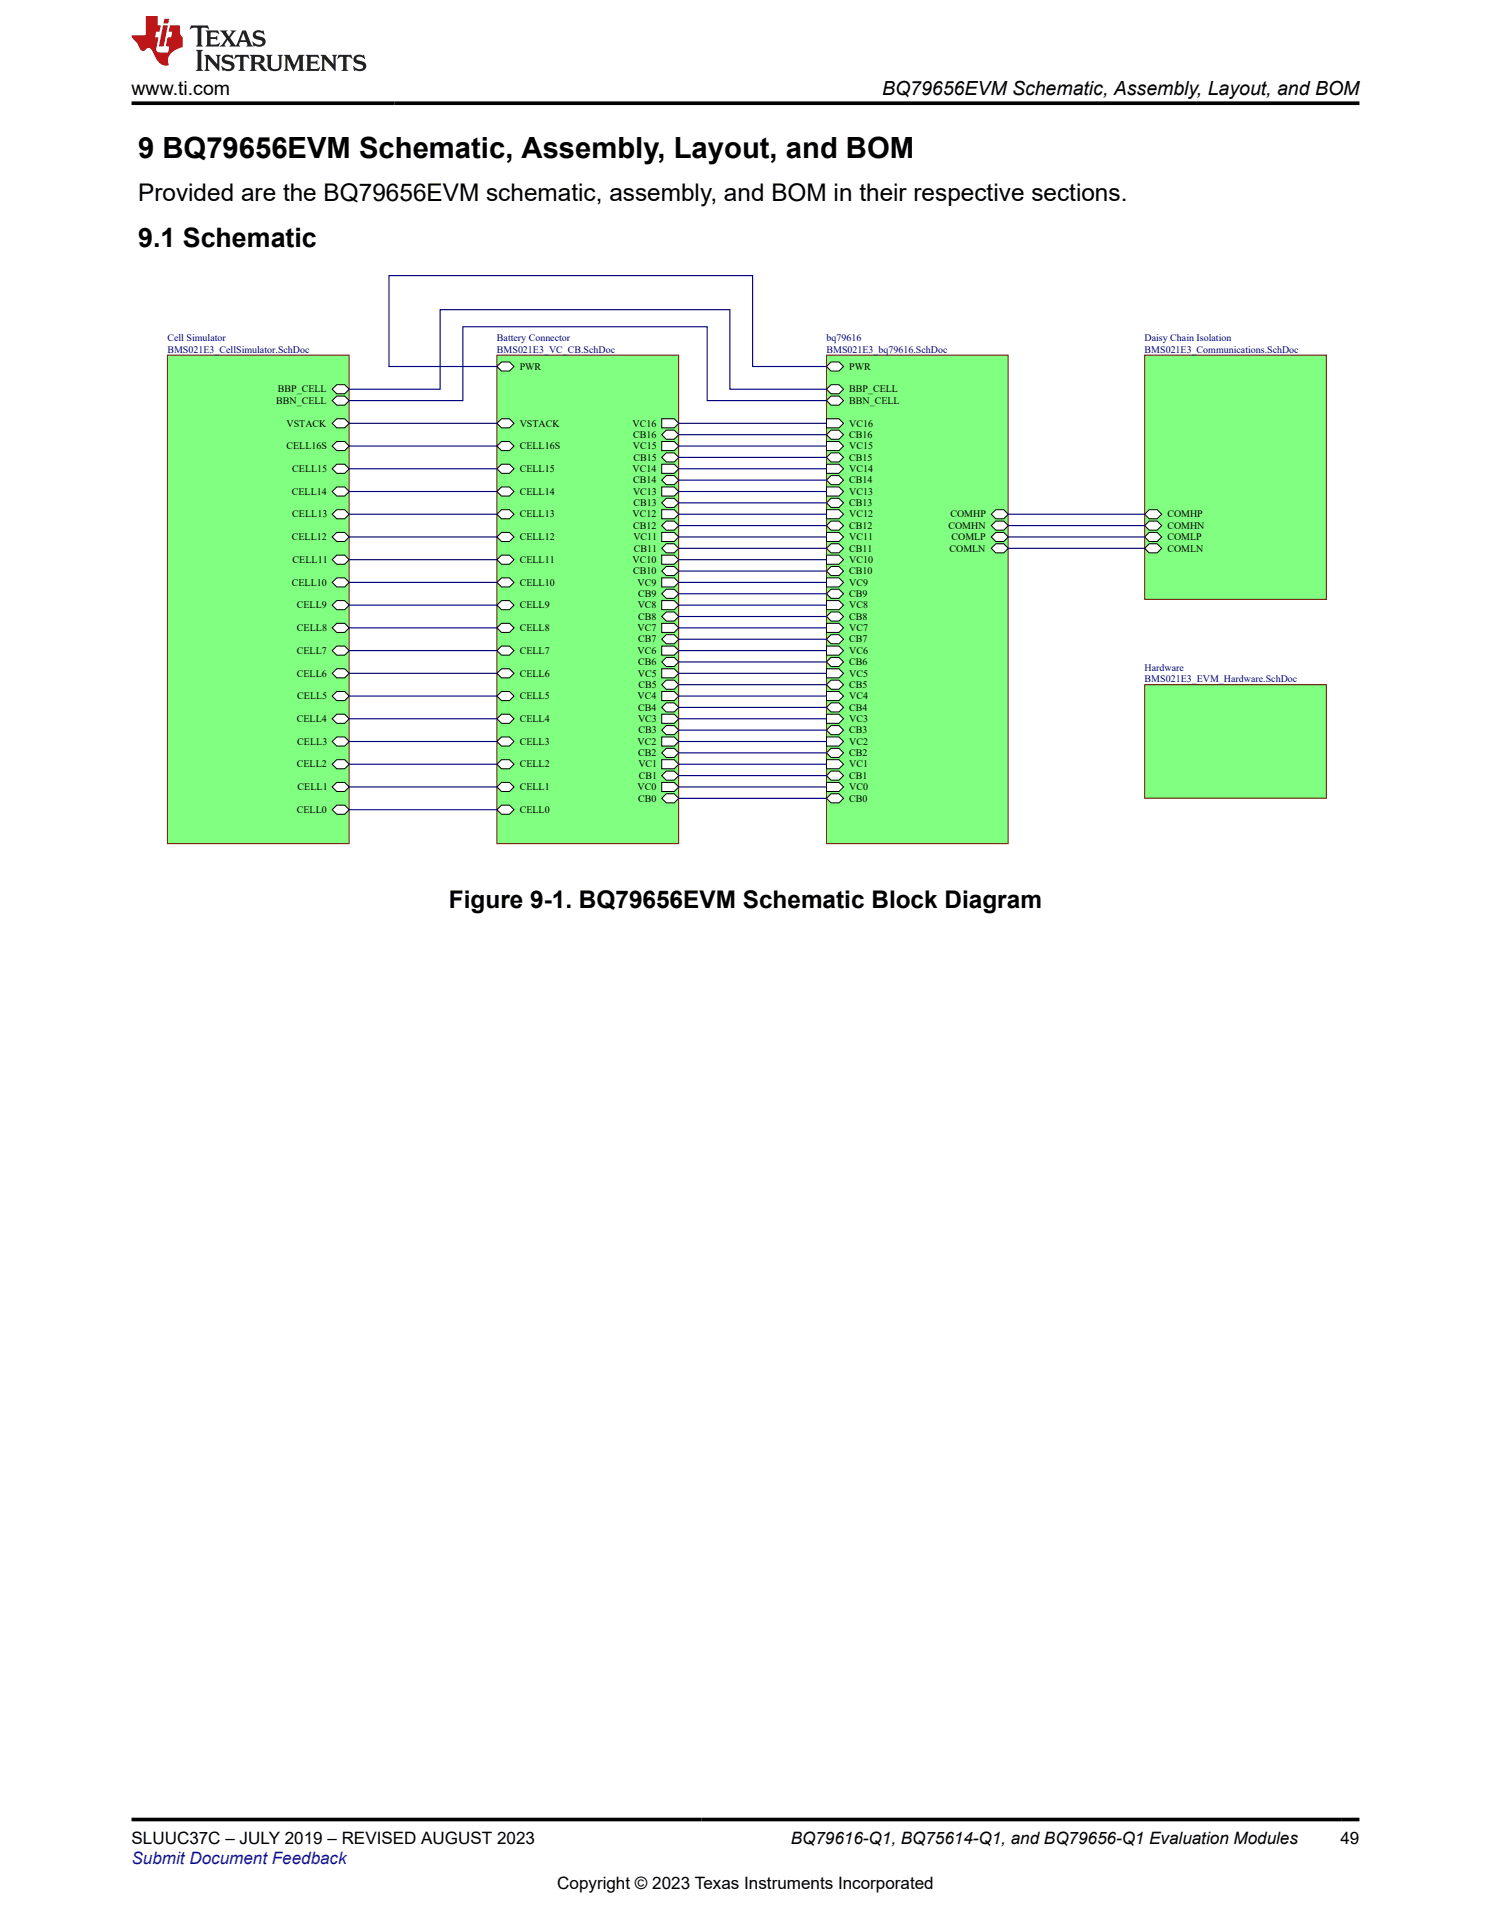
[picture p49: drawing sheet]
<svg xmlns="http://www.w3.org/2000/svg" width="216mm" height="279mm" viewBox="0 0 216 279" stroke-linecap="round" stroke-linejoin="round" font-family="sans-serif">
<defs><g id="words">
<text font-size="4.2" x="20" y="22.9">9 BQ79656EVM Schematic, Assembly, Layout, and BOM</text>
<text font-size="3.9" x="20" y="35.7">9.1 Schematic</text>
<g font-size="3.5">
<text x="20" y="29.1">Provided are the BQ79656EVM schematic, assembly, and BOM in their respective sections.</text>
<text x="65" y="131.5">Figure 9-1. BQ79656EVM Schematic Block Diagram</text>
</g>
<g font-size="2.8">
<text x="19" y="13.8">www.ti.com</text>
<text x="127.7" y="13.8">BQ79656EVM Schematic, Assembly, Layout, and BOM</text>
</g>
<g font-size="2.5">
<text x="19" y="267.1">SLUUC37C – JULY 2019 – REVISED AUGUST 2023</text>
<text x="114.5" y="267.1">BQ79616-Q1, BQ75614-Q1, and BQ79656-Q1 Evaluation Modules</text>
<text x="194.1" y="267.1">49</text>
<text x="80.7" y="273.5">Copyright © 2023 Texas Instruments Incorporated</text>
</g>
<text font-size="2.5" fill="#00f" x="19" y="270">Submit Document Feedback</text>
<g font-size="1.4" fill="#000080">
<text x="24.2" y="49.4">Cell Simulator</text>
<text x="24.2" y="51.1">BMS021E3_CellSimulator.SchDoc</text>
<text x="72" y="49.4">Battery Connector</text>
<text x="72" y="51.1">BMS021E3_VC_CB.SchDoc</text>
<text x="119.7" y="49.4">bq79616</text>
<text x="119.7" y="51.1">BMS021E3_bq79616.SchDoc</text>
<text x="165.7" y="49.4">Daisy Chain Isolation</text>
<text x="165.7" y="51.1">BMS021E3_Communications.SchDoc</text>
<text x="165.7" y="97.2">Hardware</text>
<text x="165.7" y="98.8">BMS021E3_EVM_Hardware.SchDoc</text>
</g>
<g font-size="1.4">
<text x="75.3" y="53.6">PWR</text>
<text x="123" y="53.6">PWR</text>
<text x="40" y="58.5">BBN_CELL</text>
<text x="40.3" y="56.8">BBP_CELL</text>
<text x="123" y="56.8">BBP_CELL</text>
<text x="123" y="58.5">BBN_CELL</text>
<text x="41.5" y="65.1">CELL16S</text>
<text x="41.5" y="61.8">VSTACK</text>
<text x="75.3" y="65.1">CELL16S</text>
<text x="75.3" y="61.8">VSTACK</text>
<text x="91.6" y="61.8">VC16</text>
<text x="91.7" y="65.1">VC15</text>
<text x="91.7" y="63.4">CB16</text>
<text x="123" y="63.4">CB16</text>
<text x="123" y="65.1">VC15</text>
<text x="123" y="61.8">VC16</text>
<text x="42.3" y="71.7">CELL14</text>
<text x="42.3" y="68.4">CELL15</text>
<text x="75.3" y="71.7">CELL14</text>
<text x="75.3" y="68.4">CELL15</text>
<text x="91.6" y="68.4">VC14</text>
<text x="91.7" y="71.7">VC13</text>
<text x="91.7" y="70">CB14</text>
<text x="91.7" y="66.7">CB15</text>
<text x="123" y="70">CB14</text>
<text x="123" y="66.7">CB15</text>
<text x="123" y="71.7">VC13</text>
<text x="123" y="68.4">VC14</text>
<text x="42.3" y="75">CELL13</text>
<text x="75.3" y="75">CELL13</text>
<text x="91.6" y="75">VC12</text>
<text x="91.7" y="76.6">CB12</text>
<text x="91.8" y="73.3">CB13</text>
<text x="123" y="75">VC12</text>
<text x="123" y="76.6">CB12</text>
<text x="123" y="73.3">CB13</text>
<text x="137.3" y="76.6">COMHN</text>
<text x="137.6" y="75">COMHP</text>
<text x="169" y="76.6">COMHN</text>
<text x="169" y="75">COMHP</text>
<text x="42.3" y="78.2">CELL12</text>
<text x="42.4" y="81.5">CELL11</text>
<text x="75.3" y="81.5">CELL11</text>
<text x="75.3" y="78.2">CELL12</text>
<text x="91.6" y="81.5">VC10</text>
<text x="91.7" y="83.2">CB10</text>
<text x="91.7" y="78.2">VC11</text>
<text x="91.8" y="79.9">CB11</text>
<text x="123" y="81.5">VC10</text>
<text x="123" y="78.2">VC11</text>
<text x="123" y="83.2">CB10</text>
<text x="123" y="79.9">CB11</text>
<text x="137.5" y="79.9">COMLN</text>
<text x="137.8" y="78.2">COMLP</text>
<text x="169" y="78.2">COMLP</text>
<text x="169" y="79.9">COMLN</text>
<text x="42.3" y="84.8">CELL10</text>
<text x="43" y="88.1">CELL9</text>
<text x="75.3" y="88.1">CELL9</text>
<text x="75.3" y="84.8">CELL10</text>
<text x="92.3" y="84.8">VC9</text>
<text x="92.3" y="88.1">VC8</text>
<text x="92.4" y="86.5">CB9</text>
<text x="92.4" y="89.8">CB8</text>
<text x="123" y="88.1">VC8</text>
<text x="123" y="84.8">VC9</text>
<text x="123" y="89.8">CB8</text>
<text x="123" y="86.5">CB9</text>
<text x="43" y="94.7">CELL7</text>
<text x="43" y="91.4">CELL8</text>
<text x="75.3" y="94.7">CELL7</text>
<text x="75.3" y="91.4">CELL8</text>
<text x="92.3" y="91.4">VC7</text>
<text x="92.3" y="94.7">VC6</text>
<text x="92.4" y="93.1">CB7</text>
<text x="123" y="94.7">VC6</text>
<text x="123" y="91.4">VC7</text>
<text x="123" y="93.1">CB7</text>
<text x="43" y="98">CELL6</text>
<text x="43" y="101.3">CELL5</text>
<text x="75.3" y="101.3">CELL5</text>
<text x="75.3" y="98">CELL6</text>
<text x="92.3" y="101.3">VC4</text>
<text x="92.4" y="98">VC5</text>
<text x="92.4" y="96.3">CB6</text>
<text x="92.5" y="99.6">CB5</text>
<text x="123" y="101.3">VC4</text>
<text x="123" y="98">VC5</text>
<text x="123" y="99.6">CB5</text>
<text x="123" y="96.3">CB6</text>
<text x="43" y="104.6">CELL4</text>
<text x="43" y="107.9">CELL3</text>
<text x="75.3" y="107.9">CELL3</text>
<text x="75.3" y="104.6">CELL4</text>
<text x="92.3" y="107.9">VC2</text>
<text x="92.4" y="104.6">VC3</text>
<text x="92.4" y="102.9">CB4</text>
<text x="92.5" y="106.2">CB3</text>
<text x="123" y="107.9">VC2</text>
<text x="123" y="104.6">VC3</text>
<text x="123" y="106.2">CB3</text>
<text x="123" y="102.9">CB4</text>
<text x="43" y="111.2">CELL2</text>
<text x="75.3" y="111.2">CELL2</text>
<text x="92.4" y="109.5">CB2</text>
<text x="92.4" y="111.2">VC1</text>
<text x="92.5" y="112.8">CB1</text>
<text x="123" y="112.8">CB1</text>
<text x="123" y="111.2">VC1</text>
<text x="123" y="109.5">CB2</text>
<text x="43" y="117.7">CELL0</text>
<text x="43.1" y="114.5">CELL1</text>
<text x="75.3" y="114.5">CELL1</text>
<text x="75.3" y="117.7">CELL0</text>
<text x="92.3" y="114.5">VC0</text>
<text x="92.4" y="116.1">CB0</text>
<text x="123" y="114.5">VC0</text>
<text x="123" y="116.1">CB0</text>
</g>
</g></defs>
<path d="M119.7 51.4h26.3v70.8h-26.3z" fill="#80ff80"/>
<path d="M119.7 51.4h26.3v70.8h-26.3z" fill="none" stroke="#800000" stroke-width=".14"/>
<path d="M120.3 52.4h1.2l.6 .7-.6 .6h-1.2l-.6-.6z" fill-rule="evenodd" fill="#fff"/>
<path d="M120.3 52.4h1.2l.6 .7-.6 .6h-1.2l-.6-.6z" fill="none" stroke="#000" stroke-width=".14"/>
<path d="M120.3 111.7h1.2l.6 .6-.6 .7h-1.2l-.6-.7z" fill-rule="evenodd" fill="#fff"/>
<path d="M120.3 111.7h1.2l.6 .6-.6 .7h-1.2l-.6-.7z" fill="none" stroke="#000" stroke-width=".14"/>
<path d="M120.3 68.9h1.2l.6 .6-.6 .7h-1.2l-.6-.7z" fill-rule="evenodd" fill="#fff"/>
<path d="M120.3 68.9h1.2l.6 .6-.6 .7h-1.2l-.6-.7z" fill="none" stroke="#000" stroke-width=".14"/>
<path d="M120.3 65.6h1.2l.6 .7-.6 .6h-1.2l-.6-.6z" fill-rule="evenodd" fill="#fff"/>
<path d="M120.3 65.6h1.2l.6 .7-.6 .6h-1.2l-.6-.6z" fill="none" stroke="#000" stroke-width=".14"/>
<path d="M120.3 62.3h1.2l.6 .7-.6 .6h-1.2l-.6-.6z" fill-rule="evenodd" fill="#fff"/>
<path d="M120.3 62.3h1.2l.6 .7-.6 .6h-1.2l-.6-.6z" fill="none" stroke="#000" stroke-width=".14"/>
<path d="M119.7 113.3h1.8l.6 .7-.6 .6h-1.8z" fill-rule="evenodd" fill="#fff"/>
<path d="M119.7 113.3h1.8l.6 .7-.6 .6h-1.8z" fill="none" stroke="#000" stroke-width=".14"/>
<path d="M119.7 110h1.8l.6 .7-.6 .7h-1.8z" fill-rule="evenodd" fill="#fff"/>
<path d="M119.7 110h1.8l.6 .7-.6 .7h-1.8z" fill="none" stroke="#000" stroke-width=".14"/>
<path d="M119.7 106.7h1.8l.6 .7-.6 .7h-1.8z" fill-rule="evenodd" fill="#fff"/>
<path d="M119.7 106.7h1.8l.6 .7-.6 .7h-1.8z" fill="none" stroke="#000" stroke-width=".14"/>
<path d="M119.7 103.5h1.8l.6 .6-.6 .7h-1.8z" fill-rule="evenodd" fill="#fff"/>
<path d="M119.7 103.5h1.8l.6 .6-.6 .7h-1.8z" fill="none" stroke="#000" stroke-width=".14"/>
<path d="M119.7 100.2h1.8l.6 .6-.6 .7h-1.8z" fill-rule="evenodd" fill="#fff"/>
<path d="M119.7 100.2h1.8l.6 .6-.6 .7h-1.8z" fill="none" stroke="#000" stroke-width=".14"/>
<path d="M119.7 96.9h1.8l.6 .6-.6 .7h-1.8z" fill-rule="evenodd" fill="#fff"/>
<path d="M119.7 96.9h1.8l.6 .6-.6 .7h-1.8z" fill="none" stroke="#000" stroke-width=".14"/>
<path d="M119.7 93.6h1.8l.6 .6-.6 .7h-1.8z" fill-rule="evenodd" fill="#fff"/>
<path d="M119.7 93.6h1.8l.6 .6-.6 .7h-1.8z" fill="none" stroke="#000" stroke-width=".14"/>
<path d="M119.7 90.3h1.8l.6 .6-.6 .7h-1.8z" fill-rule="evenodd" fill="#fff"/>
<path d="M119.7 90.3h1.8l.6 .6-.6 .7h-1.8z" fill="none" stroke="#000" stroke-width=".14"/>
<path d="M119.7 87h1.8l.6 .7-.6 .6h-1.8z" fill-rule="evenodd" fill="#fff"/>
<path d="M119.7 87h1.8l.6 .7-.6 .6h-1.8z" fill="none" stroke="#000" stroke-width=".14"/>
<path d="M119.7 83.7h1.8l.6 .7-.6 .6h-1.8z" fill-rule="evenodd" fill="#fff"/>
<path d="M119.7 83.7h1.8l.6 .7-.6 .6h-1.8z" fill="none" stroke="#000" stroke-width=".14"/>
<path d="M119.7 80.4h1.8l.6 .7-.6 .6h-1.8z" fill-rule="evenodd" fill="#fff"/>
<path d="M119.7 80.4h1.8l.6 .7-.6 .6h-1.8z" fill="none" stroke="#000" stroke-width=".14"/>
<path d="M119.7 77.1h1.8l.6 .7-.6 .6h-1.8z" fill-rule="evenodd" fill="#fff"/>
<path d="M119.7 77.1h1.8l.6 .7-.6 .6h-1.8z" fill="none" stroke="#000" stroke-width=".14"/>
<path d="M119.7 73.8h1.8l.6 .7-.6 .6h-1.8z" fill-rule="evenodd" fill="#fff"/>
<path d="M119.7 73.8h1.8l.6 .7-.6 .6h-1.8z" fill="none" stroke="#000" stroke-width=".14"/>
<path d="M119.7 70.5h1.8l.6 .7-.6 .6h-1.8z" fill-rule="evenodd" fill="#fff"/>
<path d="M119.7 70.5h1.8l.6 .7-.6 .6h-1.8z" fill="none" stroke="#000" stroke-width=".14"/>
<path d="M119.7 67.2h1.8l.6 .7-.6 .7h-1.8z" fill-rule="evenodd" fill="#fff"/>
<path d="M119.7 67.2h1.8l.6 .7-.6 .7h-1.8z" fill="none" stroke="#000" stroke-width=".14"/>
<path d="M119.7 63.9h1.8l.6 .7-.6 .7h-1.8z" fill-rule="evenodd" fill="#fff"/>
<path d="M119.7 63.9h1.8l.6 .7-.6 .7h-1.8z" fill="none" stroke="#000" stroke-width=".14"/>
<path d="M119.7 60.7h1.8l.6 .6-.6 .7h-1.8z" fill-rule="evenodd" fill="#fff"/>
<path d="M119.7 60.7h1.8l.6 .6-.6 .7h-1.8z" fill="none" stroke="#000" stroke-width=".14"/>
<path d="M120.3 108.4h1.2l.6 .6-.6 .7h-1.2l-.6-.7z" fill-rule="evenodd" fill="#fff"/>
<path d="M120.3 108.4h1.2l.6 .6-.6 .7h-1.2l-.6-.7z" fill="none" stroke="#000" stroke-width=".14"/>
<path d="M120.3 105.1h1.2l.6 .7-.6 .6h-1.2l-.6-.6z" fill-rule="evenodd" fill="#fff"/>
<path d="M120.3 105.1h1.2l.6 .7-.6 .6h-1.2l-.6-.6z" fill="none" stroke="#000" stroke-width=".14"/>
<path d="M120.3 101.8h1.2l.6 .7-.6 .6h-1.2l-.6-.6z" fill-rule="evenodd" fill="#fff"/>
<path d="M120.3 101.8h1.2l.6 .7-.6 .6h-1.2l-.6-.6z" fill="none" stroke="#000" stroke-width=".14"/>
<path d="M120.3 98.5h1.2l.6 .7-.6 .6h-1.2l-.6-.6z" fill-rule="evenodd" fill="#fff"/>
<path d="M120.3 98.5h1.2l.6 .7-.6 .6h-1.2l-.6-.6z" fill="none" stroke="#000" stroke-width=".14"/>
<path d="M120.3 95.2h1.2l.6 .7-.6 .6h-1.2l-.6-.6z" fill-rule="evenodd" fill="#fff"/>
<path d="M120.3 95.2h1.2l.6 .7-.6 .6h-1.2l-.6-.6z" fill="none" stroke="#000" stroke-width=".14"/>
<path d="M120.3 91.9h1.2l.6 .7-.6 .6h-1.2l-.6-.6z" fill-rule="evenodd" fill="#fff"/>
<path d="M120.3 91.9h1.2l.6 .7-.6 .6h-1.2l-.6-.6z" fill="none" stroke="#000" stroke-width=".14"/>
<path d="M120.3 88.6h1.2l.6 .7-.6 .7h-1.2l-.6-.7z" fill-rule="evenodd" fill="#fff"/>
<path d="M120.3 88.6h1.2l.6 .7-.6 .7h-1.2l-.6-.7z" fill="none" stroke="#000" stroke-width=".14"/>
<path d="M120.3 85.3h1.2l.6 .7-.6 .7h-1.2l-.6-.7z" fill-rule="evenodd" fill="#fff"/>
<path d="M120.3 85.3h1.2l.6 .7-.6 .7h-1.2l-.6-.7z" fill="none" stroke="#000" stroke-width=".14"/>
<path d="M120.3 82.1h1.2l.6 .6-.6 .7h-1.2l-.6-.7z" fill-rule="evenodd" fill="#fff"/>
<path d="M120.3 82.1h1.2l.6 .6-.6 .7h-1.2l-.6-.7z" fill="none" stroke="#000" stroke-width=".14"/>
<path d="M120.3 78.8h1.2l.6 .6-.6 .7h-1.2l-.6-.7z" fill-rule="evenodd" fill="#fff"/>
<path d="M120.3 78.8h1.2l.6 .6-.6 .7h-1.2l-.6-.7z" fill="none" stroke="#000" stroke-width=".14"/>
<path d="M120.3 75.5h1.2l.6 .6-.6 .7h-1.2l-.6-.7z" fill-rule="evenodd" fill="#fff"/>
<path d="M120.3 75.5h1.2l.6 .6-.6 .7h-1.2l-.6-.7z" fill="none" stroke="#000" stroke-width=".14"/>
<path d="M120.3 72.2h1.2l.6 .6-.6 .7h-1.2l-.6-.7z" fill-rule="evenodd" fill="#fff"/>
<path d="M120.3 72.2h1.2l.6 .6-.6 .7h-1.2l-.6-.7z" fill="none" stroke="#000" stroke-width=".14"/>
<path d="M144.2 78.8h1.1l.7 .6-.7 .7h-1.1l-.7-.7z" fill-rule="evenodd" fill="#fff"/>
<path d="M144.2 78.8h1.1l.7 .6-.7 .7h-1.1l-.7-.7z" fill="none" stroke="#000" stroke-width=".14"/>
<path d="M144.2 77.1h1.1l.7 .7-.7 .6h-1.1l-.7-.6z" fill-rule="evenodd" fill="#fff"/>
<path d="M144.2 77.1h1.1l.7 .7-.7 .6h-1.1l-.7-.6z" fill="none" stroke="#000" stroke-width=".14"/>
<path d="M144.2 75.5h1.1l.7 .6-.7 .7h-1.1l-.7-.7z" fill-rule="evenodd" fill="#fff"/>
<path d="M144.2 75.5h1.1l.7 .6-.7 .7h-1.1l-.7-.7z" fill="none" stroke="#000" stroke-width=".14"/>
<path d="M144.2 73.8h1.1l.7 .7-.7 .6h-1.1l-.7-.6z" fill-rule="evenodd" fill="#fff"/>
<path d="M144.2 73.8h1.1l.7 .7-.7 .6h-1.1l-.7-.6z" fill="none" stroke="#000" stroke-width=".14"/>
<path d="M120.3 115h1.2l.6 .6-.6 .7h-1.2l-.6-.7z" fill-rule="evenodd" fill="#fff"/>
<path d="M120.3 115h1.2l.6 .6-.6 .7h-1.2l-.6-.7z" fill="none" stroke="#000" stroke-width=".14"/>
<path d="M120.3 55.7h1.2l.6 .7-.6 .6h-1.2l-.6-.6z" fill-rule="evenodd" fill="#fff"/>
<path d="M120.3 55.7h1.2l.6 .7-.6 .6h-1.2l-.6-.6z" fill="none" stroke="#000" stroke-width=".14"/>
<path d="M120.3 57.4h1.2l.6 .6-.6 .7h-1.2l-.6-.7z" fill-rule="evenodd" fill="#fff"/>
<path d="M120.3 57.4h1.2l.6 .6-.6 .7h-1.2l-.6-.7z" fill="none" stroke="#000" stroke-width=".14"/>
<path d="M165.7 99.2h26.4v16.4h-26.4z" fill="#80ff80"/>
<path d="M165.7 99.2h26.4v16.4h-26.4z" fill="none" stroke="#800000" stroke-width=".14"/>
<path d="M72 51.4h26.3v70.8h-26.3z" fill="#80ff80"/>
<path d="M72 51.4h26.3v70.8h-26.3z" fill="none" stroke="#800000" stroke-width=".14"/>
<path d="M95.8 60.7h1.8l.7 .6-.7 .7h-1.8z" fill-rule="evenodd" fill="#fff"/>
<path d="M95.8 60.7h1.8l.7 .6-.7 .7h-1.8z" fill="none" stroke="#000" stroke-width=".14"/>
<path d="M95.8 63.9h1.8l.7 .7-.7 .7h-1.8z" fill-rule="evenodd" fill="#fff"/>
<path d="M95.8 63.9h1.8l.7 .7-.7 .7h-1.8z" fill="none" stroke="#000" stroke-width=".14"/>
<path d="M95.8 67.2h1.8l.7 .7-.7 .7h-1.8z" fill-rule="evenodd" fill="#fff"/>
<path d="M95.8 67.2h1.8l.7 .7-.7 .7h-1.8z" fill="none" stroke="#000" stroke-width=".14"/>
<path d="M95.8 70.5h1.8l.7 .7-.7 .6h-1.8z" fill-rule="evenodd" fill="#fff"/>
<path d="M95.8 70.5h1.8l.7 .7-.7 .6h-1.8z" fill="none" stroke="#000" stroke-width=".14"/>
<path d="M95.8 73.8h1.8l.7 .7-.7 .6h-1.8z" fill-rule="evenodd" fill="#fff"/>
<path d="M95.8 73.8h1.8l.7 .7-.7 .6h-1.8z" fill="none" stroke="#000" stroke-width=".14"/>
<path d="M95.8 77.1h1.8l.7 .7-.7 .6h-1.8z" fill-rule="evenodd" fill="#fff"/>
<path d="M95.8 77.1h1.8l.7 .7-.7 .6h-1.8z" fill="none" stroke="#000" stroke-width=".14"/>
<path d="M95.8 80.4h1.8l.7 .7-.7 .6h-1.8z" fill-rule="evenodd" fill="#fff"/>
<path d="M95.8 80.4h1.8l.7 .7-.7 .6h-1.8z" fill="none" stroke="#000" stroke-width=".14"/>
<path d="M95.8 83.7h1.8l.7 .7-.7 .6h-1.8z" fill-rule="evenodd" fill="#fff"/>
<path d="M95.8 83.7h1.8l.7 .7-.7 .6h-1.8z" fill="none" stroke="#000" stroke-width=".14"/>
<path d="M95.8 87h1.8l.7 .7-.7 .6h-1.8z" fill-rule="evenodd" fill="#fff"/>
<path d="M95.8 87h1.8l.7 .7-.7 .6h-1.8z" fill="none" stroke="#000" stroke-width=".14"/>
<path d="M95.8 90.3h1.8l.7 .6-.7 .7h-1.8z" fill-rule="evenodd" fill="#fff"/>
<path d="M95.8 90.3h1.8l.7 .6-.7 .7h-1.8z" fill="none" stroke="#000" stroke-width=".14"/>
<path d="M95.8 93.6h1.8l.7 .6-.7 .7h-1.8z" fill-rule="evenodd" fill="#fff"/>
<path d="M95.8 93.6h1.8l.7 .6-.7 .7h-1.8z" fill="none" stroke="#000" stroke-width=".14"/>
<path d="M95.8 96.9h1.8l.7 .6-.7 .7h-1.8z" fill-rule="evenodd" fill="#fff"/>
<path d="M95.8 96.9h1.8l.7 .6-.7 .7h-1.8z" fill="none" stroke="#000" stroke-width=".14"/>
<path d="M95.8 100.2h1.8l.7 .6-.7 .7h-1.8z" fill-rule="evenodd" fill="#fff"/>
<path d="M95.8 100.2h1.8l.7 .6-.7 .7h-1.8z" fill="none" stroke="#000" stroke-width=".14"/>
<path d="M95.8 103.5h1.8l.7 .6-.7 .7h-1.8z" fill-rule="evenodd" fill="#fff"/>
<path d="M95.8 103.5h1.8l.7 .6-.7 .7h-1.8z" fill="none" stroke="#000" stroke-width=".14"/>
<path d="M95.8 106.7h1.8l.7 .7-.7 .7h-1.8z" fill-rule="evenodd" fill="#fff"/>
<path d="M95.8 106.7h1.8l.7 .7-.7 .7h-1.8z" fill="none" stroke="#000" stroke-width=".14"/>
<path d="M95.8 110h1.8l.7 .7-.7 .7h-1.8z" fill-rule="evenodd" fill="#fff"/>
<path d="M95.8 110h1.8l.7 .7-.7 .7h-1.8z" fill="none" stroke="#000" stroke-width=".14"/>
<path d="M95.8 113.3h1.8l.7 .7-.7 .6h-1.8z" fill-rule="evenodd" fill="#fff"/>
<path d="M95.8 113.3h1.8l.7 .7-.7 .6h-1.8z" fill="none" stroke="#000" stroke-width=".14"/>
<path d="M96.5 62.3h1.1l.7 .7-.7 .6h-1.1l-.7-.6z" fill-rule="evenodd" fill="#fff"/>
<path d="M96.5 62.3h1.1l.7 .7-.7 .6h-1.1l-.7-.6z" fill="none" stroke="#000" stroke-width=".14"/>
<path d="M96.5 65.6h1.1l.7 .7-.7 .6h-1.1l-.7-.6z" fill-rule="evenodd" fill="#fff"/>
<path d="M96.5 65.6h1.1l.7 .7-.7 .6h-1.1l-.7-.6z" fill="none" stroke="#000" stroke-width=".14"/>
<path d="M96.5 68.9h1.1l.7 .6-.7 .7h-1.1l-.7-.7z" fill-rule="evenodd" fill="#fff"/>
<path d="M96.5 68.9h1.1l.7 .6-.7 .7h-1.1l-.7-.7z" fill="none" stroke="#000" stroke-width=".14"/>
<path d="M96.5 72.2h1.1l.7 .6-.7 .7h-1.1l-.7-.7z" fill-rule="evenodd" fill="#fff"/>
<path d="M96.5 72.2h1.1l.7 .6-.7 .7h-1.1l-.7-.7z" fill="none" stroke="#000" stroke-width=".14"/>
<path d="M96.5 75.5h1.1l.7 .6-.7 .7h-1.1l-.7-.7z" fill-rule="evenodd" fill="#fff"/>
<path d="M96.5 75.5h1.1l.7 .6-.7 .7h-1.1l-.7-.7z" fill="none" stroke="#000" stroke-width=".14"/>
<path d="M96.5 78.8h1.1l.7 .6-.7 .7h-1.1l-.7-.7z" fill-rule="evenodd" fill="#fff"/>
<path d="M96.5 78.8h1.1l.7 .6-.7 .7h-1.1l-.7-.7z" fill="none" stroke="#000" stroke-width=".14"/>
<path d="M96.5 82.1h1.1l.7 .6-.7 .7h-1.1l-.7-.7z" fill-rule="evenodd" fill="#fff"/>
<path d="M96.5 82.1h1.1l.7 .6-.7 .7h-1.1l-.7-.7z" fill="none" stroke="#000" stroke-width=".14"/>
<path d="M96.5 85.3h1.1l.7 .7-.7 .7h-1.1l-.7-.7z" fill-rule="evenodd" fill="#fff"/>
<path d="M96.5 85.3h1.1l.7 .7-.7 .7h-1.1l-.7-.7z" fill="none" stroke="#000" stroke-width=".14"/>
<path d="M96.5 88.6h1.1l.7 .7-.7 .7h-1.1l-.7-.7z" fill-rule="evenodd" fill="#fff"/>
<path d="M96.5 88.6h1.1l.7 .7-.7 .7h-1.1l-.7-.7z" fill="none" stroke="#000" stroke-width=".14"/>
<path d="M96.5 91.9h1.1l.7 .7-.7 .6h-1.1l-.7-.6z" fill-rule="evenodd" fill="#fff"/>
<path d="M96.5 91.9h1.1l.7 .7-.7 .6h-1.1l-.7-.6z" fill="none" stroke="#000" stroke-width=".14"/>
<path d="M96.5 95.2h1.1l.7 .7-.7 .6h-1.1l-.7-.6z" fill-rule="evenodd" fill="#fff"/>
<path d="M96.5 95.2h1.1l.7 .7-.7 .6h-1.1l-.7-.6z" fill="none" stroke="#000" stroke-width=".14"/>
<path d="M96.5 98.5h1.1l.7 .7-.7 .6h-1.1l-.7-.6z" fill-rule="evenodd" fill="#fff"/>
<path d="M96.5 98.5h1.1l.7 .7-.7 .6h-1.1l-.7-.6z" fill="none" stroke="#000" stroke-width=".14"/>
<path d="M96.5 101.8h1.1l.7 .7-.7 .6h-1.1l-.7-.6z" fill-rule="evenodd" fill="#fff"/>
<path d="M96.5 101.8h1.1l.7 .7-.7 .6h-1.1l-.7-.6z" fill="none" stroke="#000" stroke-width=".14"/>
<path d="M96.5 105.1h1.1l.7 .7-.7 .6h-1.1l-.7-.6z" fill-rule="evenodd" fill="#fff"/>
<path d="M96.5 105.1h1.1l.7 .7-.7 .6h-1.1l-.7-.6z" fill="none" stroke="#000" stroke-width=".14"/>
<path d="M96.5 108.4h1.1l.7 .6-.7 .7h-1.1l-.7-.7z" fill-rule="evenodd" fill="#fff"/>
<path d="M96.5 108.4h1.1l.7 .6-.7 .7h-1.1l-.7-.7z" fill="none" stroke="#000" stroke-width=".14"/>
<path d="M96.5 111.7h1.1l.7 .6-.7 .7h-1.1l-.7-.7z" fill-rule="evenodd" fill="#fff"/>
<path d="M96.5 111.7h1.1l.7 .6-.7 .7h-1.1l-.7-.7z" fill="none" stroke="#000" stroke-width=".14"/>
<path d="M72.6 52.4h1.2l.6 .7-.6 .6h-1.2l-.6-.6z" fill-rule="evenodd" fill="#fff"/>
<path d="M72.6 52.4h1.2l.6 .7-.6 .6h-1.2l-.6-.6z" fill="none" stroke="#000" stroke-width=".14"/>
<path d="M72.6 113.3h1.2l.6 .7-.6 .6h-1.2l-.6-.6z" fill-rule="evenodd" fill="#fff"/>
<path d="M72.6 113.3h1.2l.6 .7-.6 .6h-1.2l-.6-.6z" fill="none" stroke="#000" stroke-width=".14"/>
<path d="M72.6 110h1.2l.6 .7-.6 .7h-1.2l-.6-.7z" fill-rule="evenodd" fill="#fff"/>
<path d="M72.6 110h1.2l.6 .7-.6 .7h-1.2l-.6-.7z" fill="none" stroke="#000" stroke-width=".14"/>
<path d="M72.6 106.7h1.2l.6 .7-.6 .7h-1.2l-.6-.7z" fill-rule="evenodd" fill="#fff"/>
<path d="M72.6 106.7h1.2l.6 .7-.6 .7h-1.2l-.6-.7z" fill="none" stroke="#000" stroke-width=".14"/>
<path d="M72.6 103.5h1.2l.6 .6-.6 .7h-1.2l-.6-.7z" fill-rule="evenodd" fill="#fff"/>
<path d="M72.6 103.5h1.2l.6 .6-.6 .7h-1.2l-.6-.7z" fill="none" stroke="#000" stroke-width=".14"/>
<path d="M72.6 100.2h1.2l.6 .6-.6 .7h-1.2l-.6-.7z" fill-rule="evenodd" fill="#fff"/>
<path d="M72.6 100.2h1.2l.6 .6-.6 .7h-1.2l-.6-.7z" fill="none" stroke="#000" stroke-width=".14"/>
<path d="M72.6 96.9h1.2l.6 .6-.6 .7h-1.2l-.6-.7z" fill-rule="evenodd" fill="#fff"/>
<path d="M72.6 96.9h1.2l.6 .6-.6 .7h-1.2l-.6-.7z" fill="none" stroke="#000" stroke-width=".14"/>
<path d="M72.6 93.6h1.2l.6 .6-.6 .7h-1.2l-.6-.7z" fill-rule="evenodd" fill="#fff"/>
<path d="M72.6 93.6h1.2l.6 .6-.6 .7h-1.2l-.6-.7z" fill="none" stroke="#000" stroke-width=".14"/>
<path d="M72.6 90.3h1.2l.6 .6-.6 .7h-1.2l-.6-.7z" fill-rule="evenodd" fill="#fff"/>
<path d="M72.6 90.3h1.2l.6 .6-.6 .7h-1.2l-.6-.7z" fill="none" stroke="#000" stroke-width=".14"/>
<path d="M72.6 87h1.2l.6 .7-.6 .6h-1.2l-.6-.6z" fill-rule="evenodd" fill="#fff"/>
<path d="M72.6 87h1.2l.6 .7-.6 .6h-1.2l-.6-.6z" fill="none" stroke="#000" stroke-width=".14"/>
<path d="M72.6 83.7h1.2l.6 .7-.6 .6h-1.2l-.6-.6z" fill-rule="evenodd" fill="#fff"/>
<path d="M72.6 83.7h1.2l.6 .7-.6 .6h-1.2l-.6-.6z" fill="none" stroke="#000" stroke-width=".14"/>
<path d="M72.6 80.4h1.2l.6 .7-.6 .6h-1.2l-.6-.6z" fill-rule="evenodd" fill="#fff"/>
<path d="M72.6 80.4h1.2l.6 .7-.6 .6h-1.2l-.6-.6z" fill="none" stroke="#000" stroke-width=".14"/>
<path d="M72.6 77.1h1.2l.6 .7-.6 .6h-1.2l-.6-.6z" fill-rule="evenodd" fill="#fff"/>
<path d="M72.6 77.1h1.2l.6 .7-.6 .6h-1.2l-.6-.6z" fill="none" stroke="#000" stroke-width=".14"/>
<path d="M72.6 73.8h1.2l.6 .7-.6 .6h-1.2l-.6-.6z" fill-rule="evenodd" fill="#fff"/>
<path d="M72.6 73.8h1.2l.6 .7-.6 .6h-1.2l-.6-.6z" fill="none" stroke="#000" stroke-width=".14"/>
<path d="M72.6 70.5h1.2l.6 .7-.6 .6h-1.2l-.6-.6z" fill-rule="evenodd" fill="#fff"/>
<path d="M72.6 70.5h1.2l.6 .7-.6 .6h-1.2l-.6-.6z" fill="none" stroke="#000" stroke-width=".14"/>
<path d="M72.6 67.2h1.2l.6 .7-.6 .7h-1.2l-.6-.7z" fill-rule="evenodd" fill="#fff"/>
<path d="M72.6 67.2h1.2l.6 .7-.6 .7h-1.2l-.6-.7z" fill="none" stroke="#000" stroke-width=".14"/>
<path d="M72.6 63.9h1.2l.6 .7-.6 .7h-1.2l-.6-.7z" fill-rule="evenodd" fill="#fff"/>
<path d="M72.6 63.9h1.2l.6 .7-.6 .7h-1.2l-.6-.7z" fill="none" stroke="#000" stroke-width=".14"/>
<path d="M96.5 115h1.1l.7 .6-.7 .7h-1.1l-.7-.7z" fill-rule="evenodd" fill="#fff"/>
<path d="M96.5 115h1.1l.7 .6-.7 .7h-1.1l-.7-.7z" fill="none" stroke="#000" stroke-width=".14"/>
<path d="M72.6 116.6h1.2l.6 .7-.6 .6h-1.2l-.6-.6z" fill-rule="evenodd" fill="#fff"/>
<path d="M72.6 116.6h1.2l.6 .7-.6 .6h-1.2l-.6-.6z" fill="none" stroke="#000" stroke-width=".14"/>
<path d="M72.6 60.7h1.2l.6 .6-.6 .7h-1.2l-.6-.7z" fill-rule="evenodd" fill="#fff"/>
<path d="M72.6 60.7h1.2l.6 .6-.6 .7h-1.2l-.6-.7z" fill="none" stroke="#000" stroke-width=".14"/>
<g fill="none" stroke="#000080" stroke-width=".16">
<path d="M98.3 63h21.4M98.3 66.3h21.4M98.3 69.5h21.4M98.3 72.8h21.4M98.3 76.1h21.4M98.3 79.4h21.4M98.3 61.3h21.4M98.3 64.6h21.4M98.3 67.9h21.4M98.3 71.2h21.4M98.3 74.5h21.4M98.3 77.8h21.4"/>
<path d="M98.3 82.7h21.4M98.3 86h21.4M98.3 89.3h21.4M98.3 92.6h21.4M98.3 95.9h21.4M98.3 99.2h21.4M98.3 81.1h21.4M98.3 84.4h21.4M98.3 87.7h21.4M98.3 90.9h21.4M98.3 94.2h21.4M98.3 97.5h21.4"/>
<path d="M98.3 104.1h21.4M98.3 107.4h21.4M98.3 110.7h21.4M98.3 114h21.4M98.3 100.8h21.4M98.3 102.5h21.4M98.3 105.8h21.4M98.3 109h21.4M98.3 112.3h21.4"/>
</g>
<path d="M165.7 51.4h26.4v35.4h-26.4z" fill="#80ff80"/>
<path d="M165.7 51.4h26.4v35.4h-26.4z" fill="none" stroke="#800000" stroke-width=".14"/>
<path d="M166.4 77.1h1.2l.6 .7-.6 .6h-1.2l-.7-.6z" fill-rule="evenodd" fill="#fff"/>
<path d="M166.4 77.1h1.2l.6 .7-.6 .6h-1.2l-.7-.6z" fill="none" stroke="#000" stroke-width=".14"/>
<path d="M166.4 75.5h1.2l.6 .6-.6 .7h-1.2l-.7-.7z" fill-rule="evenodd" fill="#fff"/>
<path d="M166.4 75.5h1.2l.6 .6-.6 .7h-1.2l-.7-.7z" fill="none" stroke="#000" stroke-width=".14"/>
<path d="M166.4 78.8h1.2l.6 .6-.6 .7h-1.2l-.7-.7z" fill-rule="evenodd" fill="#fff"/>
<path d="M166.4 78.8h1.2l.6 .6-.6 .7h-1.2l-.7-.7z" fill="none" stroke="#000" stroke-width=".14"/>
<path d="M166.4 73.8h1.2l.6 .7-.6 .6h-1.2l-.7-.6z" fill-rule="evenodd" fill="#fff"/>
<path d="M166.4 73.8h1.2l.6 .7-.6 .6h-1.2l-.7-.6z" fill="none" stroke="#000" stroke-width=".14"/>
<path d="M146 76.1h19.7M146 79.4h19.7M146 74.5h19.7M146 77.8h19.7" fill="none" stroke="#000080" stroke-width=".16"/>
<path d="M24.2 51.4h26.4v70.8h-26.4z" fill="#80ff80"/>
<path d="M24.2 51.4h26.4v70.8h-26.4z" fill="none" stroke="#800000" stroke-width=".14"/>
<path d="M48.8 113.3h1.1l.7 .7-.7 .6h-1.1l-.7-.6z" fill-rule="evenodd" fill="#fff"/>
<path d="M48.8 113.3h1.1l.7 .7-.7 .6h-1.1l-.7-.6z" fill="none" stroke="#000" stroke-width=".14"/>
<path d="M48.8 110h1.1l.7 .7-.7 .7h-1.1l-.7-.7z" fill-rule="evenodd" fill="#fff"/>
<path d="M48.8 110h1.1l.7 .7-.7 .7h-1.1l-.7-.7z" fill="none" stroke="#000" stroke-width=".14"/>
<path d="M48.8 106.7h1.1l.7 .7-.7 .7h-1.1l-.7-.7z" fill-rule="evenodd" fill="#fff"/>
<path d="M48.8 106.7h1.1l.7 .7-.7 .7h-1.1l-.7-.7z" fill="none" stroke="#000" stroke-width=".14"/>
<path d="M48.8 103.5h1.1l.7 .6-.7 .7h-1.1l-.7-.7z" fill-rule="evenodd" fill="#fff"/>
<path d="M48.8 103.5h1.1l.7 .6-.7 .7h-1.1l-.7-.7z" fill="none" stroke="#000" stroke-width=".14"/>
<path d="M48.8 100.2h1.1l.7 .6-.7 .7h-1.1l-.7-.7z" fill-rule="evenodd" fill="#fff"/>
<path d="M48.8 100.2h1.1l.7 .6-.7 .7h-1.1l-.7-.7z" fill="none" stroke="#000" stroke-width=".14"/>
<path d="M48.8 96.9h1.1l.7 .6-.7 .7h-1.1l-.7-.7z" fill-rule="evenodd" fill="#fff"/>
<path d="M48.8 96.9h1.1l.7 .6-.7 .7h-1.1l-.7-.7z" fill="none" stroke="#000" stroke-width=".14"/>
<path d="M48.8 93.6h1.1l.7 .6-.7 .7h-1.1l-.7-.7z" fill-rule="evenodd" fill="#fff"/>
<path d="M48.8 93.6h1.1l.7 .6-.7 .7h-1.1l-.7-.7z" fill="none" stroke="#000" stroke-width=".14"/>
<path d="M48.8 90.3h1.1l.7 .6-.7 .7h-1.1l-.7-.7z" fill-rule="evenodd" fill="#fff"/>
<path d="M48.8 90.3h1.1l.7 .6-.7 .7h-1.1l-.7-.7z" fill="none" stroke="#000" stroke-width=".14"/>
<path d="M48.8 87h1.1l.7 .7-.7 .6h-1.1l-.7-.6z" fill-rule="evenodd" fill="#fff"/>
<path d="M48.8 87h1.1l.7 .7-.7 .6h-1.1l-.7-.6z" fill="none" stroke="#000" stroke-width=".14"/>
<path d="M48.8 83.7h1.1l.7 .7-.7 .6h-1.1l-.7-.6z" fill-rule="evenodd" fill="#fff"/>
<path d="M48.8 83.7h1.1l.7 .7-.7 .6h-1.1l-.7-.6z" fill="none" stroke="#000" stroke-width=".14"/>
<path d="M48.8 80.4h1.1l.7 .7-.7 .6h-1.1l-.7-.6z" fill-rule="evenodd" fill="#fff"/>
<path d="M48.8 80.4h1.1l.7 .7-.7 .6h-1.1l-.7-.6z" fill="none" stroke="#000" stroke-width=".14"/>
<path d="M48.8 77.1h1.1l.7 .7-.7 .6h-1.1l-.7-.6z" fill-rule="evenodd" fill="#fff"/>
<path d="M48.8 77.1h1.1l.7 .7-.7 .6h-1.1l-.7-.6z" fill="none" stroke="#000" stroke-width=".14"/>
<path d="M48.8 73.8h1.1l.7 .7-.7 .6h-1.1l-.7-.6z" fill-rule="evenodd" fill="#fff"/>
<path d="M48.8 73.8h1.1l.7 .7-.7 .6h-1.1l-.7-.6z" fill="none" stroke="#000" stroke-width=".14"/>
<path d="M48.8 70.5h1.1l.7 .7-.7 .6h-1.1l-.7-.6z" fill-rule="evenodd" fill="#fff"/>
<path d="M48.8 70.5h1.1l.7 .7-.7 .6h-1.1l-.7-.6z" fill="none" stroke="#000" stroke-width=".14"/>
<path d="M48.8 67.2h1.1l.7 .7-.7 .7h-1.1l-.7-.7z" fill-rule="evenodd" fill="#fff"/>
<path d="M48.8 67.2h1.1l.7 .7-.7 .7h-1.1l-.7-.7z" fill="none" stroke="#000" stroke-width=".14"/>
<path d="M48.8 63.9h1.1l.7 .7-.7 .7h-1.1l-.7-.7z" fill-rule="evenodd" fill="#fff"/>
<path d="M48.8 63.9h1.1l.7 .7-.7 .7h-1.1l-.7-.7z" fill="none" stroke="#000" stroke-width=".14"/>
<path d="M48.8 116.6h1.1l.7 .7-.7 .6h-1.1l-.7-.6z" fill-rule="evenodd" fill="#fff"/>
<path d="M48.8 116.6h1.1l.7 .7-.7 .6h-1.1l-.7-.6z" fill="none" stroke="#000" stroke-width=".14"/>
<path d="M48.8 55.7h1.1l.7 .7-.7 .6h-1.1l-.7-.6z" fill-rule="evenodd" fill="#fff"/>
<path d="M48.8 55.7h1.1l.7 .7-.7 .6h-1.1l-.7-.6z" fill="none" stroke="#000" stroke-width=".14"/>
<path d="M48.8 57.4h1.1l.7 .6-.7 .7h-1.1l-.7-.7z" fill-rule="evenodd" fill="#fff"/>
<path d="M48.8 57.4h1.1l.7 .6-.7 .7h-1.1l-.7-.7z" fill="none" stroke="#000" stroke-width=".14"/>
<path d="M48.8 60.7h1.1l.7 .6-.7 .7h-1.1l-.7-.7z" fill-rule="evenodd" fill="#fff"/>
<path d="M48.8 60.7h1.1l.7 .6-.7 .7h-1.1l-.7-.7z" fill="none" stroke="#000" stroke-width=".14"/>
<g fill="none" stroke="#000080" stroke-width=".16">
<path d="M50.6 58h16.4v-10.7h35.4v10.7h17.3M50.6 56.4h13.1v-11.5h42v11.5h14M72 53.1h-15.7v-13.2h52.7v13.2h10.7M50.6 77.8h21.4M50.6 74.5h21.4M50.6 71.2h21.4M50.6 67.9h21.4M50.6 64.6h21.4M50.6 61.3h21.4M50.6 97.5h21.4M50.6 94.2h21.4M50.6 90.9h21.4"/>
<path d="M50.6 87.7h21.4M50.6 84.4h21.4M50.6 81.1h21.4M50.6 114h21.4M50.6 110.7h21.4M50.6 107.4h21.4M50.6 104.1h21.4M50.6 100.8h21.4M50.6 117.3h21.4M98.3 115.6h21.4"/>
</g>
<path d="M27.7 3.7l-.2 .6a1.04 1.04 0 0 1 1.1-.3v2.4l-.2 .3h1l-.2-.3v-2.2a.65 .65 0 0 1 .9-.1l.2 .1-.2-.5zM29.8 4.4l.2 .4v1.6l-.2 .3h1.9l.1-.6a1.17 1.17 0 0 1-1.3 .3v-.7h.6l.4 .1v-.6l-.4 .2h-.6v-.6l.2-.1a1.36 1.36 0 0 1 1.1 .2l-.2-.5zM31.8 4.4l1 1.2-.6 .8-.4 .3h.9l-.2-.2 .4-.7 .5 .7-.2 .2h1.6l-.2-.2 .1-.4h1l.1 .4-.1 .2h.9l-.2-.3-.8-2h-.5l-1 2.2-.8-1.1 .9-1.1h-.8l.2 .2-.5 .7-.3-.7 .1-.2zM35.2 4.8l.4 1h-.8zM36.8 4.6a.65 .65 0 0 0-.2 .7 .65 .65 0 0 0 .6 .4l.7 .2 .1 .2a.73 .73 0 0 1-1.2 .1l-.3-.2 .2 .7 .2-.1 .2 .1a.96 .96 0 0 0 1.4-.7 .7 .7 0 0 0-.7-.7l-.6-.1-.2-.2 .1-.2a1.09 1.09 0 0 1 1.2 .2l-.2-.6-.1 .1h-.2a1.05 1.05 0 0 0-1 .1zM28.4 7.2l.2 .4v2.3l-.2 .4h1l-.2-.4v-2.3l.2-.4zM29.6 7.9l.2 .4v1.6l-.2 .4h.8l-.3-.4v-1.4l1.7 1.8v-2l.2-.4h-.8l.2 .3 .1 1.1-1.2-1.4zM32.3 8.1a.65 .65 0 0 0-.2 .7 .65 .65 0 0 0 .7 .4l.6 .2 .1 .3a.73 .73 0 0 1-1.2 0l-.3-.1 .2 .7 .2-.1h.2a.96 .96 0 0 0 1.4-.6 .7 .7 0 0 0-.7-.7l-.6-.2-.2-.2 .1-.2a1.09 1.09 0 0 1 1.2 .2l-.2-.6-.1 .1h-.2a1.07 1.07 0 0 0-1 .1zM34.1 7.9l-.1 .7a.63 .63 0 0 1 .7-.4l.1 1.7-.1 .2-.2 .2h1l-.2-.2v-.2v-1.7a.81 .81 0 0 1 .8 .3l-.1-.6zM36.2 7.9l.2 .4v1.6l-.2 .4h.9l-.2-.2v-.8h.3a.87 .87 0 0 1 .6 .7 .64 .64 0 0 0 .9 .2l-.2-.1-.5-.7-.3-.2a.61 .61 0 0 0 .6-.6 .61 .61 0 0 0-.5-.6zM36.9 8.3l.2-.1a.47 .47 0 0 1 .5 .1 .47 .47 0 0 1 .1 .5l-.2 .2h-.6zM38.5 7.9l.2 .3a2.27 2.27 0 0 0 .4 1.9 1.04 1.04 0 0 0 1.7-.6v-1.3l.2-.3h-.8l.2 .4v1.2a.6 .6 0 0 1-.6 .5 .6 .6 0 0 1-.6-.5v-1.2l.3-.4zM41.1 7.9l.2 .4v1.6l-.2 .4h.7l-.2-.4v-1.5l.9 1.9 .8-1.9v1.5l-.2 .4h1l-.3-.4v-1.6l.3-.4h-.8l-.7 1.6-.7-1.6zM44.3 7.9l.2 .4v1.6l-.2 .4h1.9l.1-.6a1.17 1.17 0 0 1-1.3 .3v-.8h.6l.4 .2v-.7l-.4 .2h-.6v-.5l.2-.2a1.36 1.36 0 0 1 1.1 .3l-.2-.6zM46.4 7.9l.3 .4v1.6l-.3 .4h.8l-.2-.4v-1.4l1.6 1.8v-2l.2-.4h-.7l.2 .3v1.1l-1.2-1.4zM49 7.9l-.1 .7a.63 .63 0 0 1 .8-.4v1.7v.2l-.3 .2h1l-.2-.2v-.2v-1.7a.81 .81 0 0 1 .9 .3l-.2-.6zM51.4 8.1a.65 .65 0 0 0-.2 .7 .65 .65 0 0 0 .6 .4l.6 .2 .2 .3a.73 .73 0 0 1-1.2 0l-.3-.1 .2 .7 .2-.1h.1a.96 .96 0 0 0 1.4-.6 .7 .7 0 0 0-.7-.7l-.6-.2-.1-.2v-.2a1.09 1.09 0 0 1 1.3 .2l-.2-.6-.2 .1h-.1a1.06 1.06 0 0 0-1 .1z" fill="#231f20"/>
<path d="M21.1 2.3v2.8h-2.1a1.67 1.67 0 0 0 .8 1.1l.2 .2a1.21 1.21 0 0 0 .7 1l.2-.1a.59 .59 0 0 1 .6-.3 .59 .59 0 0 1 .5 .3l.2 .4a2.42 2.42 0 0 0 1.7 1.8l.5-.1a1.76 1.76 0 0 1 1.1-2.2l1-.4v-1.4a.91 .91 0 0 1-.5-.8v-.9h-1.4l-.2 .9h.5l-.1 .8h-.5l-.2 1v.3h.4l-.2 .9h-.6a.92 .92 0 0 1-1.1-.3l.3-1.9h-.5l.2-.8h.5l.2-.9h-.5v-1.4zM23.6 3.7l-.6 3h.7l.6-3zM23.8 2.7l-.1 .7h.7l.1-.7z" fill="#ed1c24"/>
<path d="M19 15h177.8M19 263.5h177.8" fill="none" stroke="#000" stroke-width=".53"/>
<use href="#words"/>
</svg>
